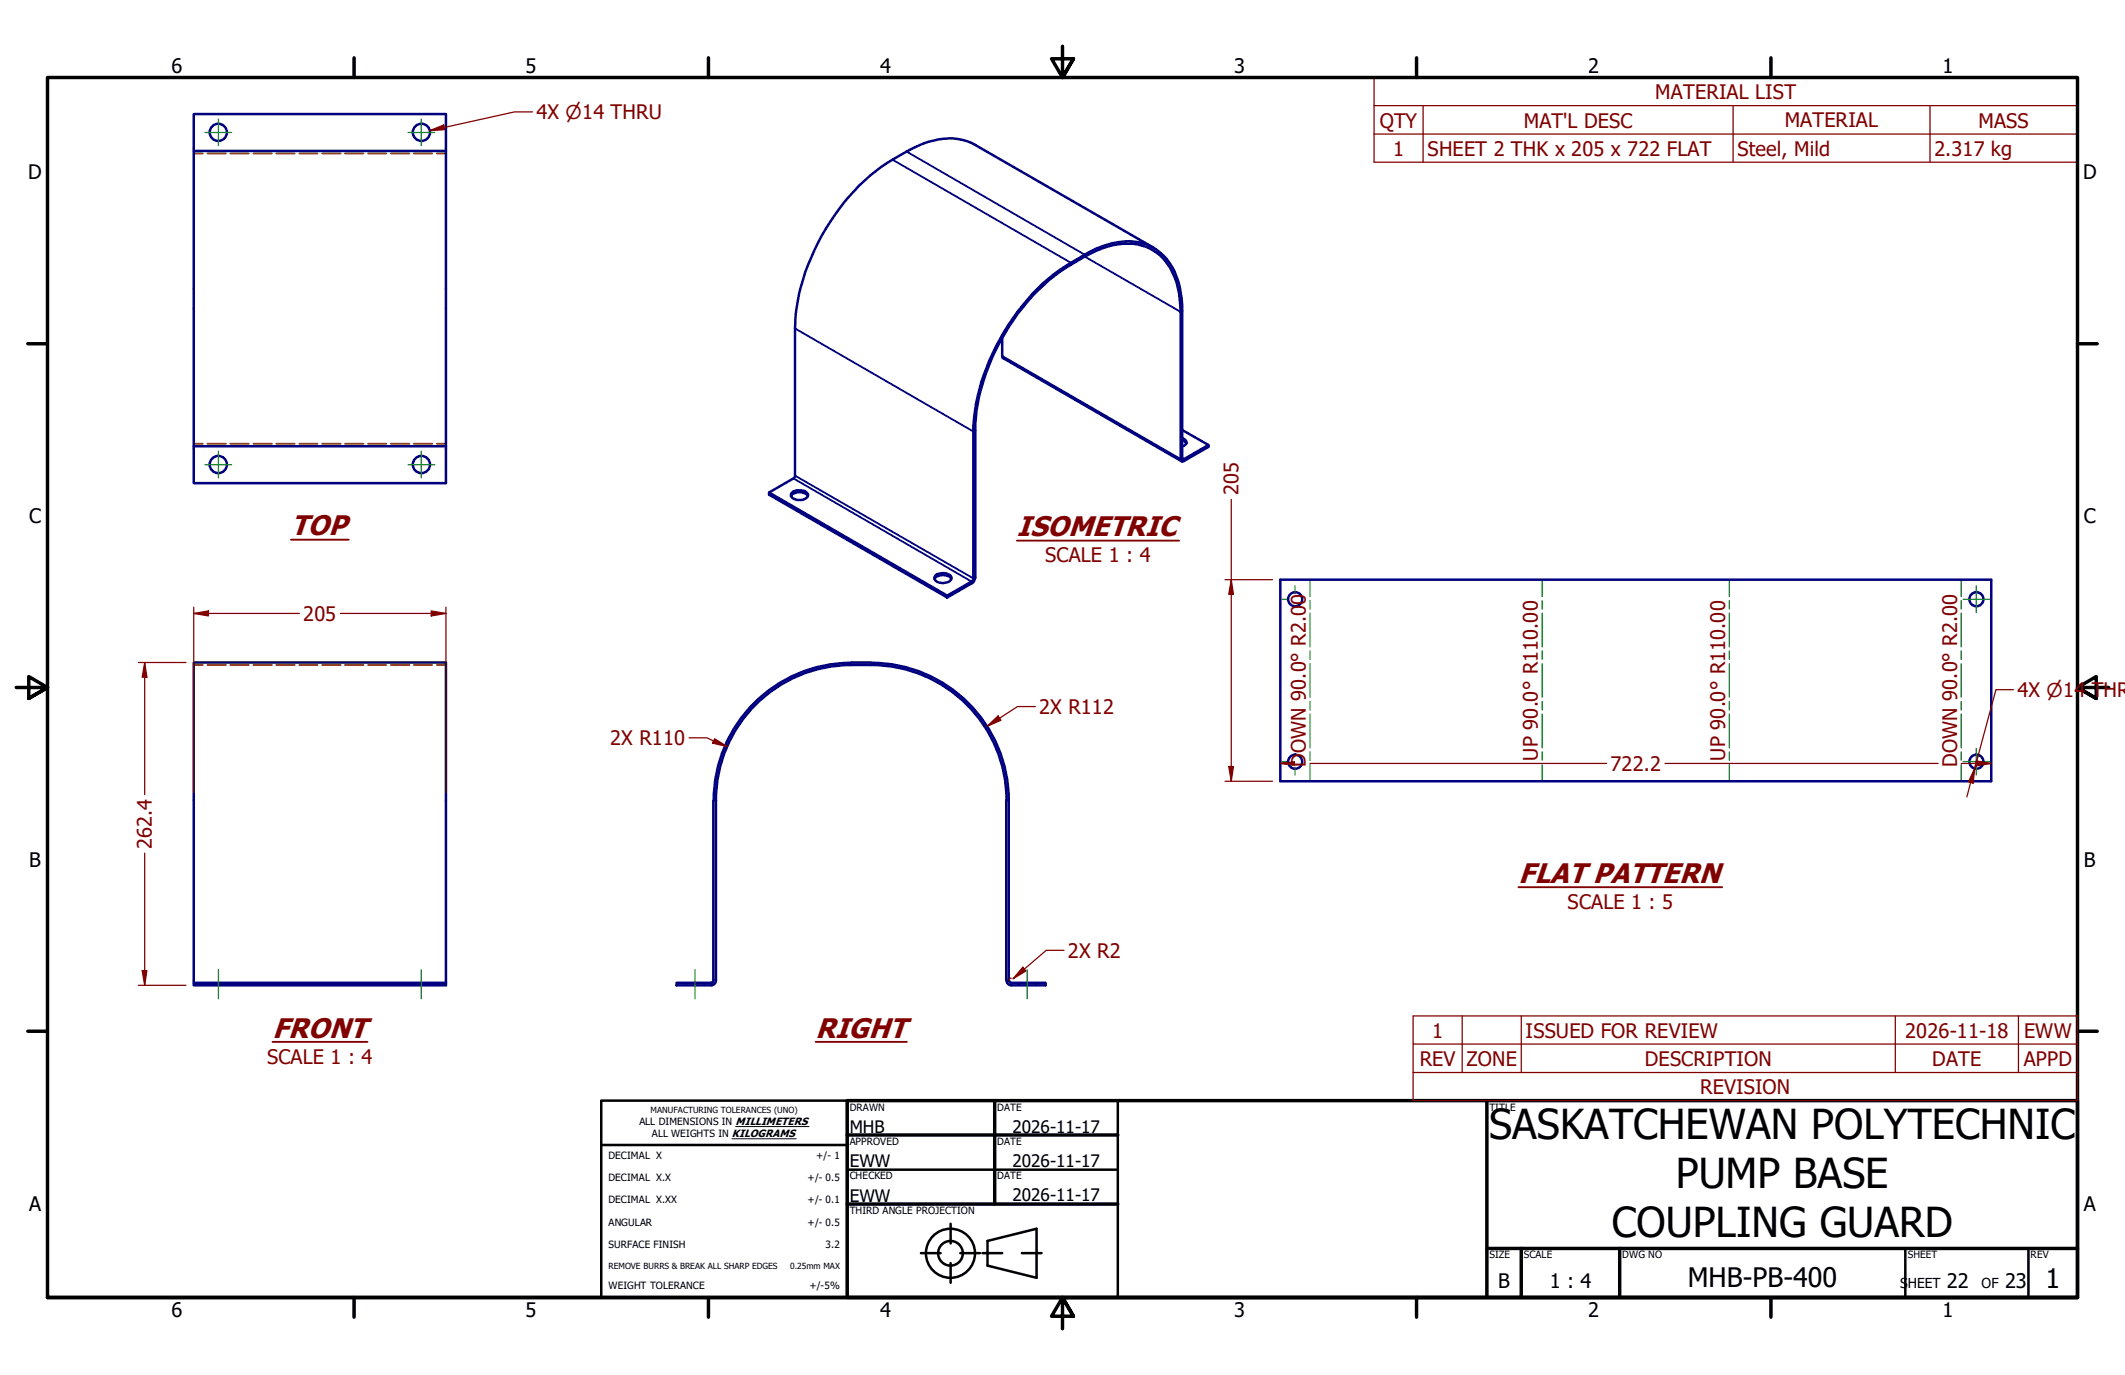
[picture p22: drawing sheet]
<svg xmlns="http://www.w3.org/2000/svg" width="432mm" height="279mm" viewBox="0 0 432 279" stroke-linecap="round" stroke-linejoin="round" font-family="sans-serif">
<defs><g id="words">
<g font-size="8.4">
<text x="302.6" y="231.4">SASKATCHEWAN POLYTECHNIC</text>
<text x="340.6" y="241.4">PUMP BASE</text>
<text x="327.5" y="251.4">COUPLING GUARD</text>
</g>
<g font-size="5.8" fill="#800000">
<text x="59.1" y="108.8">TOP</text>
<text x="206.6" y="108.9">ISOMETRIC</text>
<text x="308.5" y="179.4">FLAT PATTERN</text>
<text x="55.4" y="210.8">FRONT</text>
<text x="165.7" y="210.8">RIGHT</text>
</g>
<g font-size="5.5">
<text x="343" y="261.6">MHB-PB-400</text>
<text x="415.7" y="261.7">1</text>
</g>
<g font-size="4.1">
<text x="34.9" y="14.7">6</text>
<text x="106.8" y="14.7">5</text>
<text x="178.8" y="14.7">4</text>
<text x="250.8" y="14.7">3</text>
<text x="322.7" y="14.7">2</text>
<text x="394.7" y="14.7">1</text>
<text x="5.7" y="36.4">D</text>
<text x="423.3" y="36.4">D</text>
<text x="5.9" y="106.3">C</text>
<text x="423.4" y="106.3">C</text>
<text x="5.9" y="176.1">B</text>
<text x="423.4" y="176.1">B</text>
<text x="5.9" y="246">A</text>
<text x="423.4" y="246">A</text>
<text x="304.4" y="261.7">B</text>
<text x="314.9" y="261.7">1 : 4</text>
<text x="395.6" y="261.6">22</text>
<text x="407.4" y="261.6">23</text>
<text x="34.9" y="267.7">6</text>
<text x="106.8" y="267.7">5</text>
<text x="178.8" y="267.7">4</text>
<text x="250.8" y="267.7">3</text>
<text x="322.7" y="267.7">2</text>
<text x="394.7" y="267.7">1</text>
</g>
<g font-size="4.1" fill="#800000">
<text x="336.4" y="20.1">MATERIAL LIST</text>
<text x="109" y="24.1">4X ⌀14 THRU</text>
<text x="280.4" y="25.9">QTY</text>
<text x="309.6" y="25.9">MAT'L DESC</text>
<text x="362.6" y="25.8">MATERIAL</text>
<text x="402" y="25.9">MASS</text>
<text x="283.1" y="31.6">1</text>
<text x="290.1" y="31.6">SHEET 2 THK x 205 x 722 FLAT</text>
<text x="353.1" y="31.7">Steel, Mild</text>
<text x="393.1" y="31.7">2.317 kg</text>
<text x="251.7" y="100.6" transform="rotate(-90 251.7 100.6)">205</text>
<text x="212.4" y="114.2">SCALE 1 : 4</text>
<text x="61.6" y="126.1">205</text>
<text x="410" y="141.6">4X ⌀14 THR</text>
<text x="211.1" y="145.2">2X R112</text>
<text x="124" y="151.4">2X R110</text>
<text x="265.4" y="155.9" transform="rotate(-90 265.4 155.9)">DOWN 90.0° R2.00</text>
<text x="312.5" y="154.6" transform="rotate(-90 312.5 154.6)">UP 90.0° R110.00</text>
<text x="350.5" y="154.6" transform="rotate(-90 350.5 154.6)">UP 90.0° R110.00</text>
<text x="397.7" y="155.9" transform="rotate(-90 397.7 155.9)">DOWN 90.0° R2.00</text>
<text x="327.3" y="156.7">722.2</text>
<text x="30.9" y="172.5" transform="rotate(-90 30.9 172.5)">262.4</text>
<text x="318.5" y="184.7">SCALE 1 : 5</text>
<text x="217" y="194.6">2X R2</text>
<text x="291" y="210.8">1</text>
<text x="310" y="210.8">ISSUED FOR REVIEW</text>
<text x="387.2" y="210.8">2026-11-18</text>
<text x="411.3" y="210.8">EWW</text>
<text x="54.3" y="216.2">SCALE 1 : 4</text>
<text x="288.5" y="216.5">REV</text>
<text x="298" y="216.5">ZONE</text>
<text x="334.2" y="216.5">DESCRIPTION</text>
<text x="392.6" y="216.5">DATE</text>
<text x="411.2" y="216.5">APPD</text>
<text x="345.4" y="222.2">REVISION</text>
</g>
<g font-size="3.5">
<text x="172.7" y="230.1">MHB</text>
<text x="205.7" y="230.1">2026-11-17</text>
<text x="172.7" y="237.2">EWW</text>
<text x="205.7" y="237.1">2026-11-17</text>
<text x="172.7" y="244.2">EWW</text>
<text x="205.7" y="244.1">2026-11-17</text>
</g>
<g font-size="2.8">
<text x="386.1" y="261.6">S</text>
<text x="387.7" y="261.6">HEET</text>
<text x="402.7" y="261.6">OF</text>
</g>
<g font-size="2">
<text x="172.7" y="225.7">DRAWN</text>
<text x="202.6" y="225.7">DATE</text>
<text x="302.6" y="225.7">TITLE</text>
<text x="129.9" y="228.6">ALL DIMENSIONS IN MILLIMETERS</text>
<text x="132.5" y="231.1">ALL WEIGHTS IN KILOGRAMS</text>
<text x="172.7" y="232.7">APPROVED</text>
<text x="202.6" y="232.7">DATE</text>
<text x="123.6" y="235.5">DECIMAL X</text>
<text x="123.6" y="240">DECIMAL X.X</text>
<text x="165.9" y="235.5">+/- 1</text>
<text x="172.7" y="239.6">CHECKED</text>
<text x="202.6" y="239.6">DATE</text>
<text x="123.6" y="244.5">DECIMAL X.XX</text>
<text x="164.1" y="240">+/- 0.5</text>
<text x="164.1" y="244.5">+/- 0.1</text>
<text x="123.6" y="249">ANGULAR</text>
<text x="164.1" y="249.1">+/- 0.5</text>
<text x="172.7" y="246.7">THIRD ANGLE PROJECTION</text>
<text x="123.6" y="253.6">SURFACE FINISH</text>
<text x="167.8" y="253.7">3.2</text>
<text x="302.6" y="255.7">SIZE</text>
<text x="309.6" y="255.7">SCALE</text>
<text x="329.6" y="255.7">DWG NO</text>
<text x="387.7" y="255.7">SHEET</text>
<text x="412.6" y="255.7">REV</text>
<text x="123.6" y="261.9">WEIGHT TOLERANCE</text>
<text x="164.5" y="262">+/-5%</text>
</g>
<g font-size="1.7">
<text x="132.2" y="226.2">MANUFACTURING TOLERANCES (UNO)</text>
<text x="123.6" y="257.9">REMOVE BURRS &amp; BREAK ALL SHARP EDGES</text>
<text x="160.5" y="257.9">0.25mm MAX</text>
</g>
</g></defs>
<!-- layer: Hidden (EDDT) -->
<g fill="none" stroke="#804000" stroke-width=".38">
<path d="M39.4 31.2h1.8M42.2 31.2h3.7M46.8 31.2h3.7M51.5 31.2h3.7M56.1 31.2h3.8M60.8 31.2h3.7M65.5 31.2h3.7M70.1 31.2h3.8M74.8 31.2h3.7M79.4 31.2h3.8M84.1 31.2h3.7M88.8 31.2h1.8"/>
<path d="M39.4 90.2h1.8M42.2 90.2h3.7M46.8 90.2h3.7M51.5 90.2h3.7M56.1 90.2h3.8M60.8 90.2h3.7M65.5 90.2h3.7M70.1 90.2h3.8M74.8 90.2h3.7M79.4 90.2h3.8M84.1 90.2h3.7M88.8 90.2h1.8"/>
<path d="M39.4 135.1h1.8M42.2 135.1h3.7M46.8 135.1h3.7M51.5 135.1h3.7M56.1 135.1h3.8M60.8 135.1h3.7M65.5 135.1h3.7M70.1 135.1h3.8M74.8 135.1h3.7M79.4 135.1h3.8M84.1 135.1h3.7M88.8 135.1h1.8"/>
<path d="M42.6 199.7v.2M46.1 199.7v.2M83.9 199.7v.2M87.4 199.7v.2M139.5 199.7v.2M143 199.7v.2M207 199.7v.2M210.5 199.7v.2M42.6 200.1v.1M46.1 200.1v.1M83.9 200.1v.1M87.4 200.1v.1"/>
<path d="M139.5 200.1v.1M143 200.1v.1M207 200.1v.1M210.5 200.1v.1"/>
</g>
<!-- layer: Symbol (EDDT) -->
<path d="M59.1 109.7h11.8M206.6 109.9h33M308.5 180.3h41.4M55.4 211.7h19.3M165.7 211.7h18.6" fill="none" stroke="#800000" stroke-width=".38"/>
<!-- layer: Visible (EDDT) -->
<g fill="none" stroke="#000080" stroke-width=".51">
<path d="M39.4 30.7v-7.5h51.2v75h-51.2v-67.5h51.2M209.7 59.8a41.3 41.3 0 0 1 14.1-9.7 12 12 0 0 1 11 .5 12.9 12.9 0 0 1 5.3 10l.1 1.2v31.4l.4 .1 5-2.9v.4l-5.3 3a.44 .44 0 0 1-.4-.5v-29.9a17.4 17.4 0 0 0-2.7-9.7 9.6 9.6 0 0 0-9-4.2 18.9 18.9 0 0 0-7.8 2.6 40.6 40.6 0 0 0-17.7 18.3 38.2 38.2 0 0 0-4.5 17v29.9l-.5 1.1-5.2 3v-.4l4.9-2.8 .4-.5v-30a39.9 39.9 0 0 1 6.2-20.3l2.7-4zM234.4 50.4l-36.2-20.9a11.6 11.6 0 0 0-9.6-.7 41.1 41.1 0 0 0-22.4 20.6 39.4 39.4 0 0 0-4.7 17.3v30.1l-.1 .4-5.1 2.9v.4l36.2 20.9M203.6 68.7l.1 4 36.4 21M39.4 90.7h51.2M240.2 89l.3 .2a.75 .75 0 0 1 .6 .7 .75 .75 0 0 1-.6 .7l-.3 .1M240.2 89.4l.6 .3 .2 .4M240.2 87.4l5.4 3M156.3 100.1l36.2 20.9M160.7 100.8a2.19 2.19 0 0 1 3.4 0M161 100.1a2.47 2.47 0 0 1 3.1 .2 1.32 1.32 0 0 1-1.7 1.3l-.8-.1a.85 .85 0 0 1-.8-.5 .85 .85 0 0 1 .2-.9zM189.9 117.7a1.82 1.82 0 0 1 2.1-.8l.4 .1a1.11 1.11 0 0 1 .9 .7"/>
<path d="M190.1 116.9a2.38 2.38 0 0 1 3.2 .3l.1 .2a1.71 1.71 0 0 1-2.3 1 .97 .97 0 0 1-1-.4 .97 .97 0 0 1 0-1.1zM260.2 117.8h144.4v41h-144.4zM173 135.1a35 35 0 0 1 12.3 1.3 27.5 27.5 0 0 1 19.2 26.3M173 134.6h4M173 134.7a28 28 0 0 0-28 28M173 135.1a27.5 27.5 0 0 0-27.5 27.6M177 134.7a28 28 0 0 1 28 28M145 162.6v36.6M145.5 162.6v36.6M204.5 162.6v36.6M205 162.6v36.6M39.4 199.7v-65.1h51.2v65.6h-51.2v-.5h51.2"/>
<path d="M144.5 199.7h-7v.5h7M145 199.2l-.3 .4-.2 .1M145.5 199.2a.98 .98 0 0 1-1 1M204.5 199.2a.98 .98 0 0 0 1 1M205 199.2l.1 .3 .4 .2M205.5 199.7h7v.5h-7"/>
<circle cx="44.4" cy="26.9" r="1.75"/>
<circle cx="85.6" cy="26.9" r="1.75"/>
<circle cx="44.4" cy="94.4" r="1.75"/>
<circle cx="85.6" cy="94.4" r="1.75"/>
<circle cx="263.2" cy="121.8" r="1.43"/>
<circle cx="401.6" cy="121.8" r="1.43"/>
<circle cx="263.2" cy="154.8" r="1.43"/>
<circle cx="401.6" cy="154.8" r="1.43"/>
</g>
<!-- layer: Visible Narrow (EDDT) -->
<path d="M181.4 32.4l36.2 21M184.2 30.8l36.2 21M220.4 52.1l19.5 11.3M161.5 66.7l36.3 21M203.6 72.3l36.3 21M161.2 97.2l36.2 21M161.5 96.6l36.3 20.9M240.2 93.1l.4 .2" fill="none" stroke="#000080" stroke-width=".38"/>
<!-- layer: Bend Centerline (EDDT) -->
<g fill="none" stroke="#008000" stroke-width=".25">
<path d="M266.2 117.8v3.4M313.4 117.8v3.4M351.4 117.8v3.4M398.5 117.8v3.4M266.2 122v1.8M266.2 124.6v6.8M266.2 132.3v1.7M266.2 134.9v6.8M313.4 122v1.8M313.4 124.6v6.8M313.4 132.3v1.7M313.4 134.9v6.8"/>
<path d="M351.4 122v1.8M351.4 124.6v6.8M351.4 132.3v1.7M351.4 134.9v6.8M398.5 122v1.8M398.5 124.6v6.8M398.5 132.3v1.7M398.5 134.9v6.8M266.2 142.6v1.7M266.2 145.1v6.9M266.2 152.8v1.7M266.2 155.4v3.4"/>
<path d="M313.4 142.6v1.7M313.4 145.1v6.9M313.4 152.8v1.7M313.4 155.4v3.4M351.4 142.6v1.7M351.4 145.1v6.9M351.4 152.8v1.7M351.4 155.4v3.4M398.5 142.6v1.7M398.5 145.1v6.9M398.5 152.8v1.7M398.5 155.4v3.4"/>
</g>
<!-- layer: Symbol (EDDT) -->
<path d="M279.2 21.5v-5.8h142.9v5.8M279.2 21.5h142.9v5.7M279.2 21.5v11.5h142.9v-5.8M279.2 27.2h142.9M289.2 21.5v11.5M352.2 21.5v11.5M392.2 21.5v11.5" fill="none" stroke="#800000" stroke-width=".25"/>
<!-- layer: Border (EDDT) -->
<g fill="none" stroke="#000" stroke-width=".7">
<path d="M71.9 11.7v4M144 11.7v4M215.9 9.4v6.3l-2.2-3.8h4.4l-2.2 3.8 2.2-3.8M287.8 11.7v4M359.9 11.7v4M5.7 69.8h4M422.1 69.8h4M3.3 139.7h6.4l-3.9-2.2v4.4l3.9-2.2-3.9 2.2M428.5 139.7h-6.4l3.9-2.2v4.4l-3.9-2.2 3.9 2.2M5.7 209.5h4M422.1 209.5h4M172.1 223.6h250v40.1h-250z"/>
<path d="M172.1 230.6h55M202.1 223.6v21.1M302.1 223.6v40.1M172.1 244.7h55M302.1 253.7h120M309.1 253.7v10M329.1 253.7v10M9.7 263.7v-248h412.4v248h-412.4h412.4M71.9 263.7v4M144 263.7v4M218.1 267.5l-2.2-3.8 2.2 3.8h-4.4l2.2-3.8v6.3M287.8 263.7v4"/>
<path d="M359.9 263.7v4"/>
</g>
<!-- layer: Title (EDDT) -->
<g fill="none" stroke="#000" stroke-width=".51">
<path d="M122.2 223.6h49.9v40.1h-49.9zM122.2 232.7h49.9M172.1 237.7h55M227.1 223.6v40.1M187.1 254.6h4M193.2 248.7v4M193.2 256.7v4M195.1 254.6h4M199.6 254.6h4M200.7 252.2l9.9-2.5v10l-9.9-2.5zM207.6 254.6h4M387.2 253.7v10"/>
<path d="M412.2 253.7v10"/>
<circle cx="193.1" cy="254.7" r="5"/>
<circle cx="193.1" cy="254.7" r="2.51"/>
</g>
<path d="M148.7 231.4h13.1M149.5 228.9h14.9" fill="none" stroke="#000" stroke-width=".2"/>
<!-- layer: Centerline (EDDT) -->
<path d="M44.4 197v5.9M85.6 197v5.9M141.2 197v5.9M208.7 197v5.9" fill="none" stroke="#008040" stroke-width=".25"/>
<!-- layer: Center Mark (EDDT) -->
<g fill="none" stroke="#008040" stroke-width=".25">
<path d="M41.7 26.9h5.4M44.4 24.2v5.4M82.9 26.9h5.4M85.6 24.2v5.4M41.7 94.4h5.4M44.4 91.7v5.4M82.9 94.4h5.4M85.6 91.7v5.4M263.1 119.1v1.6M401.6 119.1v5.4M260.5 121.8h1M398.9 121.8h5.4"/>
<path d="M260.5 154.7h1M263.1 155.9v1.6M398.9 154.7h5.4M401.6 152.1v5.4"/>
</g>
<!-- layer: Dimension (EDDT) -->
<path d="M90.2 25.9l-2.9 .6" fill="none" stroke="#800000" stroke-width=".25"/>
<path d="M87.3 26.5l2.9-1.1 .2 1z" fill="#800000"/>
<path d="M87.3 26.5l2.9-1.1 .2 1zM108.2 22.7h-3.6l-14.4 3.2M208.2 196.9l-2.3 2" fill="none" stroke="#800000" stroke-width=".25"/>
<path d="M207.8 196.5l.7 .8-2.6 1.6z" fill="#800000"/>
<path d="M203.1 145.9l-2.5 1.7M205.5 198.8l-.3 .1-.2 .4M207.8 196.5l.7 .8-2.6 1.6zM216.2 193.1h-3.6l-4.4 3.8" fill="none" stroke="#800000" stroke-width=".25"/>
<path d="M200.6 147.5l2.2-2 .6 .9z" fill="#800000"/>
<path d="M145 150.6l2.8 1.1M200.6 147.6l2.2-2.1 .6 .9zM210.4 143.6h-3.6l-3.7 2.3" fill="none" stroke="#800000" stroke-width=".25"/>
<path d="M145.2 150.1l2.6 1.6-3-.7z" fill="#800000"/>
<path d="M39.4 124.7h3M140 149.9h3.6l1.4 .7M145.2 150.1l2.6 1.6-3-.7z" fill="none" stroke="#800000" stroke-width=".25"/>
<path d="M39.4 124.7l3-.6v1.1z" fill="#800000"/>
<path d="M39.4 124.7l3-.6v1.1zM87.6 124.7h3" fill="none" stroke="#800000" stroke-width=".25"/>
<path d="M87.6 124.1l3 .6-3 .5z" fill="#800000"/>
<path d="M39.4 123.4v37.6M42.4 124.7h18.4M69.2 124.7h18.4M87.6 124.1l3 .6-3 .5zM90.6 123.4v37.6M29.4 197.2v3" fill="none" stroke="#800000" stroke-width=".25"/>
<path d="M28.9 197.2h.9l-.4 3z" fill="#800000"/>
<path d="M29.4 134.6v3M28.9 197.2h.9l-.4 3z" fill="none" stroke="#800000" stroke-width=".25"/>
<path d="M29.4 134.6l.4 3h-.9z" fill="#800000"/>
<path d="M28.1 134.6h9.7M29.4 134.6l.4 3h-.9zM29.4 137.6v23.9M29.4 173.4v23.8M28.1 200.2h9.7" fill="none" stroke="#800000" stroke-width=".25"/>
<path d="M260.2 155.1l2.9-.5v1z" fill="#800000"/>
<path d="M401.6 155.1h3" fill="none" stroke="#800000" stroke-width=".25"/>
<path d="M401.6 154.6l3 .5-3 .5z" fill="#800000"/>
<path d="M250.2 117.8v3M260.2 155.1l1.3 .2M261.5 154.9l-1.3 .2h1.3M266.2 155.1h60.3M338.3 155.1h55.5M398.5 155.1h3.1M401.6 154.6l3 .5-3 .5z" fill="none" stroke="#800000" stroke-width=".25"/>
<path d="M250.2 117.8l.4 3h-.9z" fill="#800000"/>
<path d="M250.2 117.8l.4 3h-.9zM250.2 155.8v3" fill="none" stroke="#800000" stroke-width=".25"/>
<path d="M249.7 155.8h.9l-.4 3z" fill="#800000"/>
<path d="M248.9 117.8h9.7M250.2 101.5v16.3M250.2 120.8v35M248.9 158.8h9.7M249.7 155.8h.9l-.4 3zM401.3 156.1l-.9 2.9" fill="none" stroke="#800000" stroke-width=".25"/>
<path d="M401.3 156.1l-.4 3-.9-.2z" fill="#800000"/>
<path d="M400.4 159l-.7 2.9M401.3 156.1l-.4 3-.9-.2zM409.1 140.1h-3.5l-4.3 16 .7-2.7" fill="none" stroke="#800000" stroke-width=".25"/>
<!-- layer: Symbol (EDDT) -->
<path d="M287.1 217.9v5.7h135v-5.7M287.1 212.2v5.7h135M297.1 206.4v11.5M309.1 206.4v11.5M385.1 206.4v11.5M410.1 206.4v11.5M422.1 212.2h-135v-5.8h135v11.5" fill="none" stroke="#800000" stroke-width=".25"/>
<use href="#words"/>
</svg>
